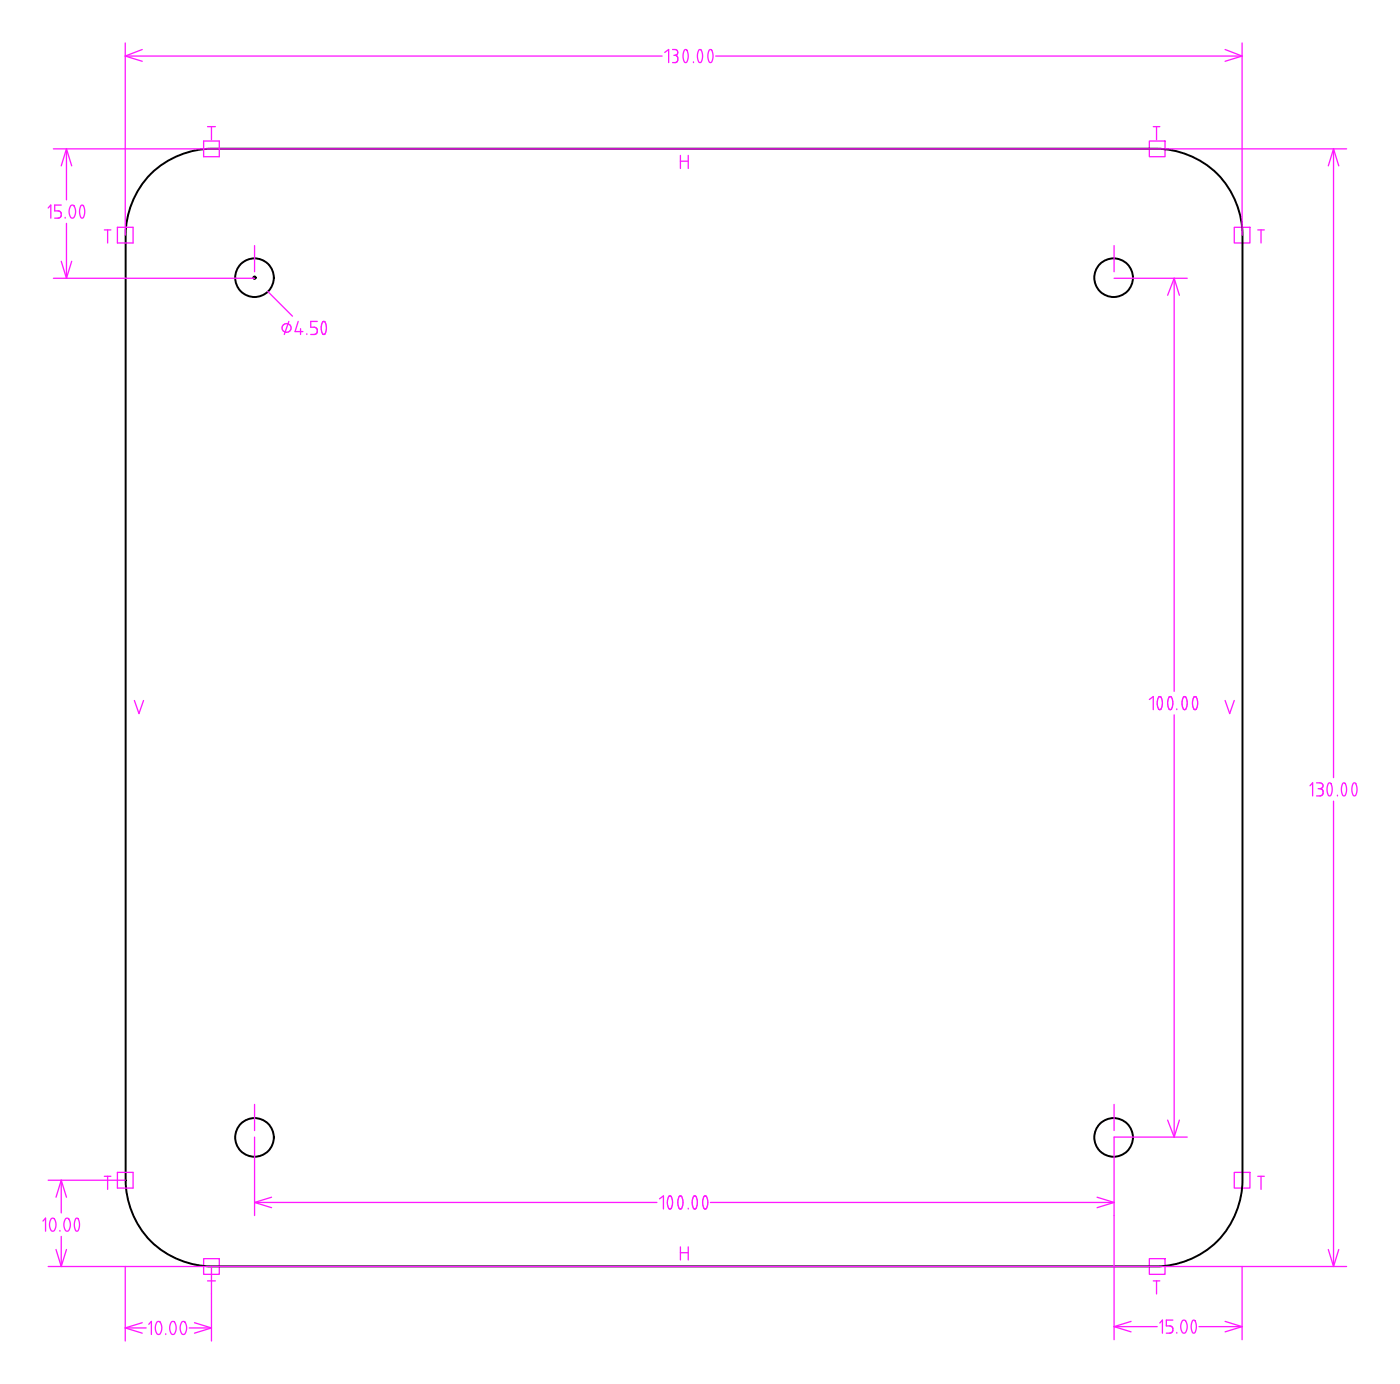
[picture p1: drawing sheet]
<svg xmlns="http://www.w3.org/2000/svg" width="163mm" height="161mm" viewBox="0 0 163 161" stroke-linecap="round" stroke-linejoin="round" font-family="sans-serif">
<g fill="none" stroke="#000" stroke-width=".23">
<path d="M17.6 20.2a10.3 10.3 0 0 1 7-2.9h110a10 10 0 0 1 10 10v110a10 10 0 0 1-10 10h-110a10 10 0 0 1-10-10v-110a10.3 10.3 0 0 1 3-7.1z"/>
<circle cx="29.6" cy="32.3" r="2.25"/>
<circle cx="29.6" cy="32.3" r=".13"/>
<circle cx="129.6" cy="32.3" r="2.25"/>
<circle cx="29.6" cy="132.3" r="2.25"/>
<circle cx="129.6" cy="132.3" r="2.25"/>
</g>
<g fill="none" stroke="#ff19ff" stroke-width=".15">
<path d="M6.2 17.3h150.5M7.7 17.3v5.9M7.7 17.3l.6 2M7.7 17.3l-.6 2M14.6 5v22.4M14.6 6.5h62.5M14.6 6.5l2 .6M16.6 5.8l-2 .7M23.7 16.4h1.8v1.8h-1.8zM24.2 14.7h.9M24.6 14.7v1.6M77.4 6.1l.4-.3v1.5"/>
<path d="M78.3 5.8h.3a.34 .34 0 0 1 .3 .3 .34 .34 0 0 1-.3 .3M78.4 6.4h.2M78.6 6.4a.44 .44 0 0 1 .2 .7l-.2 .2h-.3M79.2 18.1v1.5M79.2 18.8h.9M79.7 5.8h.2a1.22 1.22 0 0 1 0 1.5h-.1a1.3 1.3 0 0 1-.1-1.5zM80.1 18.1v1.5M80.7 7.2v.1M81.4 5.8h.1a1.22 1.22 0 0 1 0 1.5h-.1a1.3 1.3 0 0 1 0-1.5zM82.6 5.8h.1a1.22 1.22 0 0 1 0 1.5 1.3 1.3 0 0 1-.1-1.5zM83.3 6.5h61.3M133.8 16.4h1.8v1.8h-1.8z"/>
<path d="M134.2 14.7h.8M134.6 14.7v1.6M142.6 5.8l2 .7M144.6 5v22.4M144.6 6.5l-2 .6M155.2 17.3v73.2M155.2 17.3l.6 2M155.2 17.3l-.6 2M5.6 24.2l.3-.3v1.5M6.2 32.4h23.4M7.1 23.9h-.7v.6h.3a.42 .42 0 0 1 .4 .5 .42 .42 0 0 1-.4 .4h-.3M7.1 30.4l.6 2"/>
<path d="M7.6 25.3v.1M7.7 26v6.4M8.2 23.9h.1a.34 .34 0 0 1 .5 .4 .76 .76 0 0 1-.4 1.1 1.07 1.07 0 0 1-.2-1.5zM8.3 30.4l-.6 2M9.4 23.9h.2a1.22 1.22 0 0 1 0 1.5h-.1a1.3 1.3 0 0 1-.1-1.5zM12.1 26.7h.8M12.5 26.7v1.6M13.7 26.4h1.8v1.9h-1.8zM29.6 28.6v3M31.2 33.9l2.8 2.9M33.6 37.4l-.5 1.5M34.7 37.4l-.4 1.2h1"/>
<path d="M35 38.2v.7M35.7 38.8v.1M36.9 37.4h-.7v.7h.3a.42 .42 0 0 1 .4 .4 .42 .42 0 0 1-.4 .4h-.3M37.6 37.4h.1a1.22 1.22 0 0 1 0 1.5h-.1a1.3 1.3 0 0 1 0-1.5zM129.7 28.6v3M129.7 32.4h8.5M136.7 32.4v48M136.7 32.4l-.8 1.9M136.7 32.4l.6 1.9M143.7 26.4h1.8v1.9h-1.8zM146.4 26.7h.8M146.8 26.7v1.6"/>
<path d="M15.6 81.5l.6 1.5 .5-1.5M133.8 81.4l.4-.4v1.5M134.9 81.1l.1-.1a1.22 1.22 0 0 1 0 1.5 1.3 1.3 0 0 1-.1-1.4zM136.1 81.1l.2-.1a1.22 1.22 0 0 1 0 1.5h-.1a1.3 1.3 0 0 1-.1-1.4zM136.7 83.2v49.1M137 82.5h.1M137.8 81.1l.1-.1a1.22 1.22 0 0 1 0 1.5h-.1a1.3 1.3 0 0 1 0-1.4zM139 81.1l.1-.1a1.22 1.22 0 0 1 0 1.5 1.3 1.3 0 0 1-.1-1.4zM142.6 81.5l.5 1.5 .6-1.5M152.5 91.4l.3-.3v1.5M153.2 91.1h.4a.34 .34 0 0 1 .4 .3 .34 .34 0 0 1-.4 .3M153.4 91.7h.2"/>
<path d="M153.6 91.7a.42 .42 0 0 1 .4 .5 .42 .42 0 0 1-.4 .4h-.4M154.6 91.1h.2a1.22 1.22 0 0 1 0 1.5h-.1a1.3 1.3 0 0 1-.1-1.5zM155.2 93.2v54.1M155.7 92.5v.1M156.3 91.1h.2a1.22 1.22 0 0 1 0 1.5h-.1a1.3 1.3 0 0 1-.1-1.5zM157.5 91.1h.2a1.22 1.22 0 0 1 0 1.5h-.1a1.3 1.3 0 0 1-.1-1.5zM5.6 137.3h9M7.1 137.3v3.8M7.1 137.3l.6 2M7.1 137.3l-.6 2M12.1 136.8h.8M12.5 136.8v1.5"/>
<path d="M13.7 136.4h1.8v1.8h-1.8zM29.6 128.5v3M29.6 132.3v9.1M29.6 139.9h46.9M29.6 139.9l2 .6M31.6 139.3l-2 .6M76.8 139.4l.4-.3v1.5M77.9 139.2l.1-.1a1.22 1.22 0 0 1 0 1.5h-.1a1.3 1.3 0 0 1 0-1.4zM79.1 139.2l.1-.1a1.22 1.22 0 0 1 0 1.5 1.3 1.3 0 0 1-.1-1.4zM80.7 139.2l.2-.1a1.22 1.22 0 0 1 0 1.5h-.1a1.3 1.3 0 0 1-.1-1.4zM82 139.2l.1-.1a1.22 1.22 0 0 1 0 1.5h-.1a1.3 1.3 0 0 1 0-1.4zM82.7 139.9h47"/>
<path d="M127.7 139.3l2 .6M129.7 128.5v3M129.7 139.9l-2 .6M135.9 130.3l.8 2M137.3 130.3l-.6 2M138.2 132.3h-8.5v23.5M143.7 136.4h1.8v1.8h-1.8zM146.4 136.8h.8M146.8 136.8v1.5M5 142l.3-.3v1.5M5.6 147.3h151.1M6 141.8v-.1a.34 .34 0 0 1 .5 .4 .76 .76 0 0 1-.4 1.1 1.07 1.07 0 0 1-.1-1.4z"/>
<path d="M6.5 145.3l.6 2M7 143.1v.1M7.1 143.8v3.5M7.6 141.8l.1-.1a.34 .34 0 0 1 .4 .4 .76 .76 0 0 1-.3 1.1 1.07 1.07 0 0 1-.2-1.4zM7.7 145.3l-.6 2M8.8 141.7h.2a1.22 1.22 0 0 1 0 1.5h-.1a1.3 1.3 0 0 1-.1-1.5zM14.6 147.3v8.7M14.6 154.5h2.4M14.6 154.5l2 .6M16.6 153.9l-2 .6M17.3 154l.3-.3v1.5M18.3 153.8v-.1a.34 .34 0 0 1 .5 .4 .76 .76 0 0 1-.4 1.1 1.07 1.07 0 0 1-.1-1.4z"/>
<path d="M19.3 155.1v.1M19.9 153.8l.1-.1a.34 .34 0 0 1 .5 .4 .76 .76 0 0 1-.4 1.1 1.07 1.07 0 0 1-.2-1.4zM21.2 153.8v-.1a.34 .34 0 0 1 .5 .4 .76 .76 0 0 1-.4 1.1 1.07 1.07 0 0 1-.1-1.4zM22 154.5h2.6M22.6 153.9l2 .6M23.7 146.4h1.8v1.8h-1.8zM24.2 149h.9M24.6 147.3v8.7M24.6 154.5l-2 .6M79.2 145v1.6M79.2 145.7h.9M80.1 140.5v.1"/>
<path d="M80.1 145v1.6M129.7 154.3h5M129.7 154.3l2 .6M131.7 153.7l-2 .6M133.8 146.4h1.8v1.8h-1.8zM134.2 149h.8M134.6 149v1.5M135 153.9l.3-.4v1.6M136.5 153.5h-.7v.7h.3a.42 .42 0 0 1 .4 .4 .42 .42 0 0 1-.4 .5h-.3M137 155v.1M137.6 153.6h.1a.34 .34 0 0 1 .4 .4 .76 .76 0 0 1-.3 1.1 1.07 1.07 0 0 1-.2-1.5zM138.8 153.6h.2a1.22 1.22 0 0 1 0 1.5h-.1a1.3 1.3 0 0 1-.1-1.5z"/>
<path d="M139.6 154.3h5M142.6 153.7l2 .6M144.6 154.3l-2 .6M144.6 147.3v8.5M154.6 145.3l.6 2M155.8 145.3l-.6 2"/>
<circle cx="33.4" cy="38.1" r=".52"/>
</g>
</svg>
